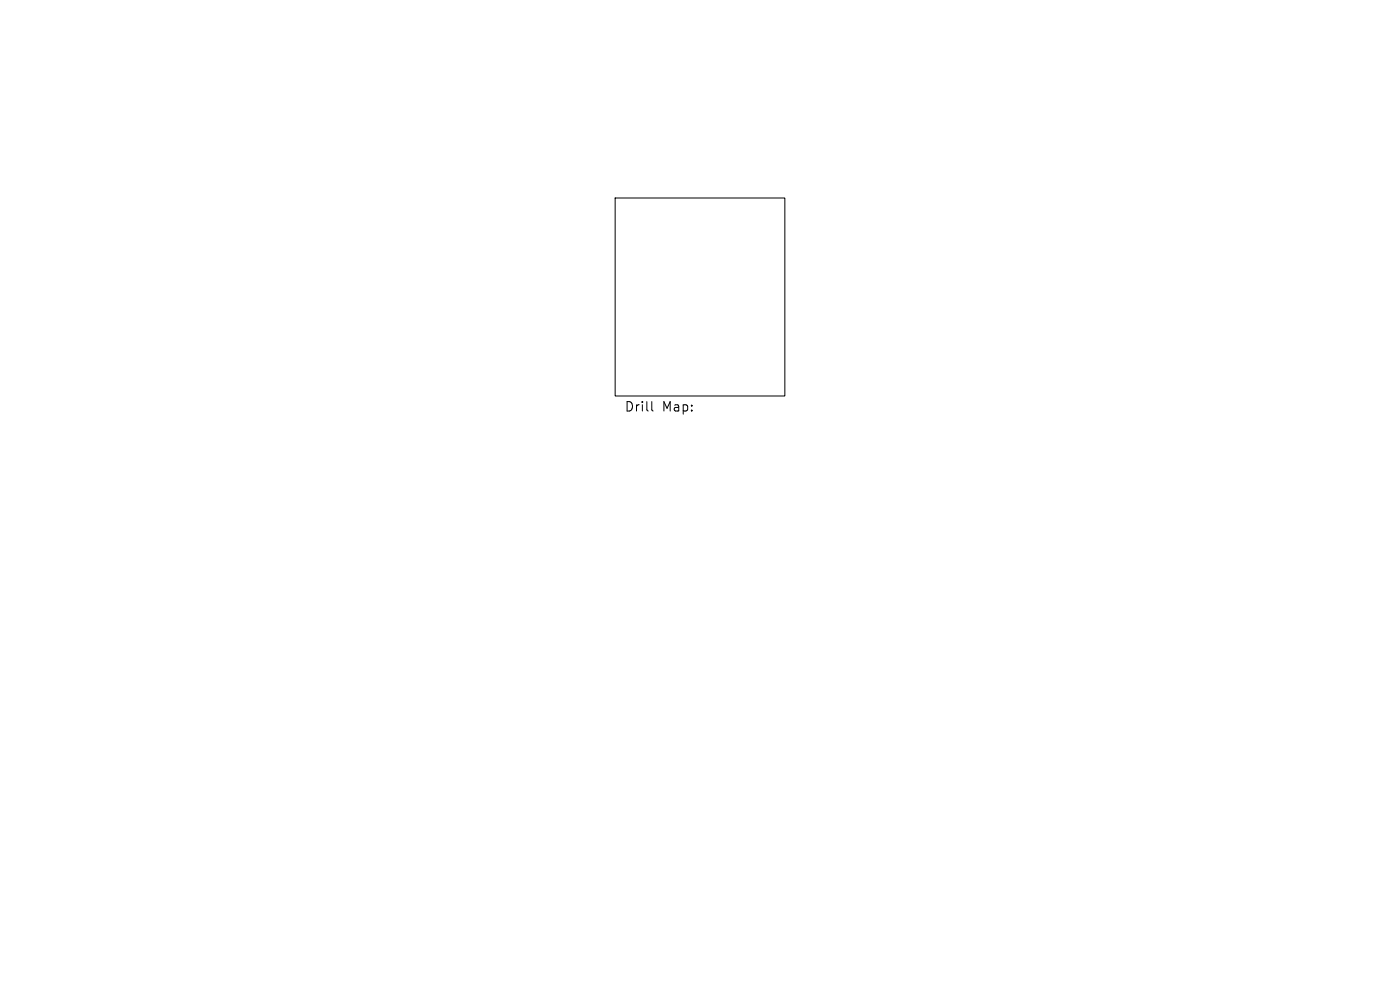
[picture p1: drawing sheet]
<svg xmlns="http://www.w3.org/2000/svg" width="297mm" height="210mm" viewBox="0 0 297 210" stroke-linecap="round" stroke-linejoin="round" font-family="sans-serif">
<defs><g id="words">
<g font-size="2.8">
<text x="132.4" y="87.6">Drill</text>
<text x="140.4" y="87.6">Map:</text>
</g>
</g></defs>
<path d="M130.5 42h36v42h-36zM138.3 85.2v1.7l.3 .3" fill="none" stroke="#000" stroke-width=".21"/>
<use href="#words"/>
</svg>
